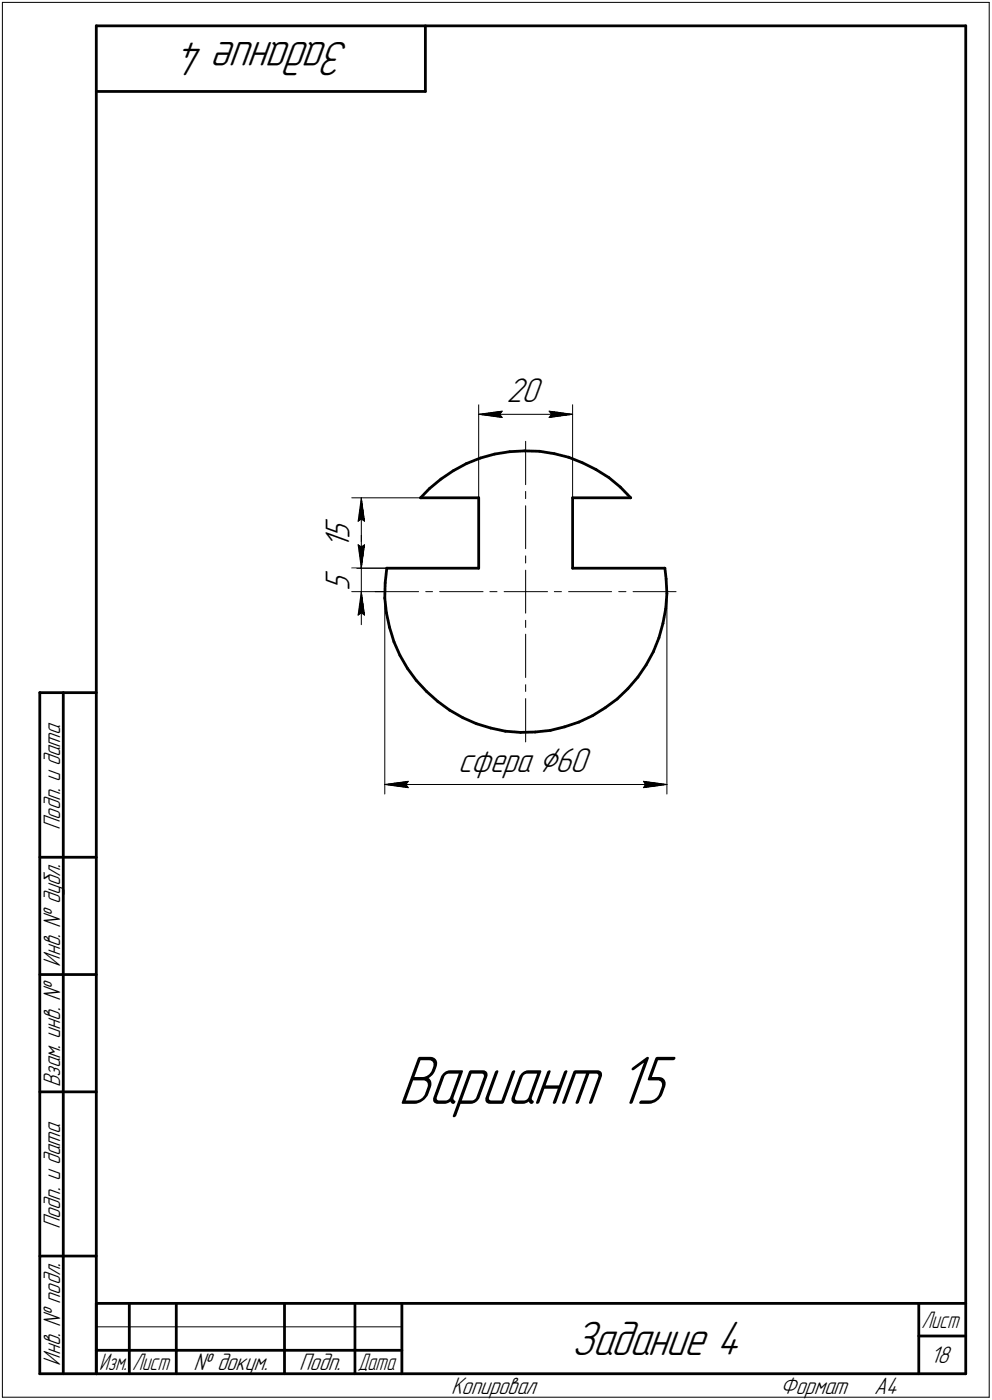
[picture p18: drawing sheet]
<svg xmlns="http://www.w3.org/2000/svg" width="211mm" height="298mm" viewBox="0 0 211 298" stroke-linecap="round" stroke-linejoin="round" font-family="sans-serif">
<defs><g id="words">
<text font-size="15.6" x="84.7" y="235">Вариант 15</text>
<g font-size="10.9">
<text x="74.4" y="9" transform="rotate(-180 74.4 9)">Задание 4</text>
<text x="121.6" y="288.5">Задание 4</text>
</g>
<g font-size="7.8">
<text x="107.8" y="85.7">20</text>
<text x="74.3" y="116.8" transform="rotate(-90 74.3 116.8)">1</text>
<text x="74.3" y="114.7" transform="rotate(-90 74.3 114.7)">5</text>
<text x="74.3" y="125.8" transform="rotate(-90 74.3 125.8)">5</text>
<text x="97.5" y="164.5">сфера Ç60</text>
</g>
<g font-size="5.4">
<text x="12.8" y="176.7" transform="rotate(-90 12.8 176.7)">Подп. и дата</text>
<text x="12.8" y="205.8" transform="rotate(-90 12.8 205.8)">Инв. № дубл.</text>
<text x="12.8" y="231.6" transform="rotate(-90 12.8 231.6)">Взам. инв. №</text>
<text x="12.8" y="261.7" transform="rotate(-90 12.8 261.7)">Подп. и дата</text>
<text x="12.8" y="290.8" transform="rotate(-90 12.8 290.8)">Инв. № подл.</text>
<text x="41.2" y="291.8">№ докум.</text>
<text x="63.6" y="291.8">Подп.</text>
<text x="198" y="290.3">18</text>
<text x="96" y="296.8">Копировал</text>
<text x="166" y="296.8">Формат</text>
<text x="186" y="296.8">A4</text>
</g>
<g font-size="5.3">
<text x="196.1" y="282.8">Лист</text>
<text x="21.1" y="291.8">Изм.</text>
<text x="28.1" y="291.8">Лист</text>
<text x="76.1" y="291.8">Дата</text>
</g>
</g></defs>
<g fill="none" stroke="#000" stroke-width=".59">
<path d="M20.5 5.5v287zM20.5 5.5h185zM20.5 19.5h70zM90.5 5.5v14zM205.5 5.5v287zM99.2 98.7l3-1.2zM102.2 97.5l3-.8zM105.2 96.7l3.3-.5zM108.5 96.2l3.1-.2zM111.6 96l3.2 .1zM114.8 96.1l3.1 .5zM117.9 96.6l3.1 .8z"/>
<path d="M121 97.4l3 1.2zM124 98.6l2.8 1.4zM126.8 100l2.7 1.7zM89.5 106h12.4zM91.4 104.1l2.4-2.1zM91.4 104.1l-1.9 1.9zM93.8 102l2.6-1.8zM96.4 100.2l2.8-1.5zM101.9 106v15zM121.8 106h12.4zM121.8 106v15zM129.5 101.7l2.5 2z"/>
<path d="M132 103.7l2.2 2.3zM81.9 127.3l.3 3.2zM82 124.1l-.1 3.2zM82.2 130.5l.7 3.1zM82.3 121h19.6zM82.3 121l-.3 3.1zM82.9 133.6l.9 3.1zM83.8 136.7l1.3 2.8zM85.1 139.5l1.6 2.8zM121.8 121h19.7zM139 138.8l-1.5 2.8zM140.2 135.8l-1.2 3z"/>
<path d="M141.1 132.8l-.9 3zM141.5 121l.2 2.3zM141.6 129.6l-.5 3.2zM141.7 123.3l.2 3.1zM141.9 126.4l-.3 3.2zM8.5 147.5v145zM8.5 147.5h12zM13.5 147.5v145zM86.7 142.3l1.9 2.6zM88.6 144.9l2.2 2.3zM90.8 147.2l2.3 2.2zM93.1 149.4l2.6 1.8z"/>
<path d="M95.7 151.2l2.8 1.6zM98.5 152.8l2.8 1.3zM101.3 154.1l3.1 .9zM104.4 155l3.1 .7zM107.5 155.7l3.2 .3zM110.7 156l3.2-.1zM113.9 155.9l3.2-.4zM117.1 155.5l3-.7zM120.1 154.8l3.1-1zM123.2 153.8l2.9-1.4zM126.1 152.4l2.7-1.7zM128.8 150.7l2.5-1.9z"/>
<path d="M131.3 148.8l2.3-2.2zM135.7 144.2l-2.1 2.4zM137.5 141.6l-1.8 2.6zM8.5 182.5h12zM8.5 207.5h12zM8.5 232.5h12zM8.5 267.5h12zM20.5 277.5h185zM20.5 277.5v15zM27.5 277.5v15zM37.5 277.5v15zM60.5 277.5v15z"/>
<path d="M75.5 277.5v15zM85.5 277.5v15zM195.5 277.5v15zM8.5 292.5h12zM20.5 292.5h185zM20.5 287.5h7zM27.5 287.5h10zM37.5 287.5h23zM60.5 287.5h15zM75.5 287.5h10zM195.5 284.5h10z"/>
</g>
<g fill="none" stroke="#000" stroke-width=".21">
<path d="M.5 .5v297zM.5 .5h210zM210.5 .5v297zM101.9 86.2v19.8zM101.9 88.2l4.9-.7zM101.9 88.2l4.9 .7zM101.9 88.2h19.9zM106.3 88.2l.5 .7zM106.8 87.5l-.5 .7zM111.8 94v9.2zM116.8 88.9l5-.7zM116.8 87.5l.5 .7z"/>
<path d="M116.8 87.5l5 .7zM117.3 88.2l-.5 .7zM121.8 86.2v19.8zM74.8 106h14.7zM76.2 116l.7 .5zM76.2 116l.7 5zM76.2 111l.7-.5zM76.9 116.5l.7-.5zM76.9 114v7zM76.9 106l.7 5zM76.9 110.5l.7 .5zM76.9 106l-.7 5z"/>
<path d="M76.9 106v15zM77.6 116l-.7 5zM111.8 104.6v1.6zM111.8 107.7v9.1zM111.8 118.4v1.5zM74.8 126h7.1zM74.8 121h7.5zM76.2 131l.7-.5zM76.9 126l-.7 5zM76.9 130.5l.7 .5zM76.9 126l.7 5zM76.9 126v7z"/>
<path d="M76.9 121v5zM79.8 126h9.3zM81.9 126v43.1zM90.6 126h1.4zM93.6 126h9.2zM104.2 126h1.5zM107.3 126h4.5zM111.8 126h4.7zM111.8 135v9.3zM111.8 132.1v1.5zM111.8 126v4.6zM111.8 121.4v4.6z"/>
<path d="M117.9 126h1.6zM121 126h9.1zM131.7 126h1.5zM134.7 126h9.1zM141.9 126v43.1zM111.8 148.8v9.2zM111.8 145.8v1.4zM81.9 167l5-.6zM81.9 167l5 .7zM81.9 167h60zM86.4 167l.5 .7zM86.9 166.4l-.5 .6z"/>
<path d="M136.9 167.7l5-.7zM136.9 166.4l.4 .6zM136.9 166.4l5 .6zM137.3 167l-.4 .7zM.5 297.5h210zM20.5 282.5h65z"/>
</g>
<g fill="#fff" stroke="#fff" stroke-width=".21">
<path d="M84.7 223.9h59.7zM84.7 223.9h59.7zM84.7 224h59.7zM84.7 224.1h59.7zM84.7 224.2h59.7zM84.7 224.3h59.7zM84.7 224.4h59.7zM84.7 224.5h59.7zM84.7 224.5h59.7zM84.7 224.6h59.7zM84.7 224.7h59.7zM84.7 224.8h59.7zM84.7 224.9h59.7zM84.7 225h59.7zM84.7 225h59.7zM84.7 225.1h59.7zM84.7 225.2h59.7zM84.7 225.3h59.7zM84.7 225.4h59.7zM84.7 225.5h59.7zM84.7 225.6h59.7zM84.7 225.6h59.7zM84.7 225.7h59.7zM84.7 225.8h59.7zM84.7 225.9h59.7zM84.7 226h59.7zM84.7 226.1h59.7zM84.7 226.1h59.7zM84.7 226.2h59.7zM84.7 226.3h59.7zM84.7 226.4h59.7zM84.7 226.5h59.7zM84.7 226.6h59.7zM84.7 226.7h59.7zM84.7 226.7h59.7zM84.7 226.8h59.7zM84.7 226.9h59.7zM84.7 227h59.7zM84.7 227.1h59.7zM84.7 227.2h59.7zM84.7 227.2h59.7zM84.7 227.3h59.7zM84.7 227.4h59.7zM84.7 227.5h59.7zM84.7 227.6h59.7zM84.7 227.7h59.7zM84.7 227.8h59.7zM84.7 227.8h59.7zM84.7 227.9h59.7zM84.7 228h59.7zM84.7 228.1h59.7zM84.7 228.2h59.7zM84.7 228.3h59.7zM84.7 228.3h59.7zM84.7 228.4h59.7zM84.7 228.5h59.7zM84.7 228.6h59.7zM84.7 228.7h59.7zM84.7 228.8h59.7zM84.7 228.9h59.7zM84.7 228.9h59.7zM84.7 229h59.7zM84.7 229.1h59.7zM84.7 229.2h59.7zM84.7 229.3h59.7zM84.7 229.4h59.7zM84.7 229.4h59.7zM84.7 229.5h59.7zM84.7 229.6h59.7zM84.7 229.7h59.7zM84.7 229.8h59.7zM84.7 229.9h59.7zM84.7 230h59.7zM84.7 230h59.7zM84.7 230.1h59.7zM84.7 230.2h59.7zM84.7 230.3h59.7zM84.7 230.4h59.7zM84.7 230.5h59.7zM84.7 230.5h59.7zM84.7 230.6h59.7zM84.7 230.7h59.7zM84.7 230.8h59.7zM84.7 230.9h59.7zM84.7 231h59.7zM84.7 231.1h59.7zM84.7 231.1h59.7zM84.7 231.2h59.7zM84.7 231.3h59.7zM84.7 231.4h59.7zM84.7 231.5h59.7zM84.7 231.6h59.7zM84.7 231.6h59.7zM84.7 231.7h59.7zM84.7 231.8h59.7zM84.7 231.9h59.7zM84.7 232h59.7zM84.7 232.1h59.7zM84.7 232.2h59.7zM84.7 232.2h59.7zM84.7 232.3h59.7zM84.7 232.4h59.7zM84.7 232.5h59.7zM84.7 232.6h59.7zM84.7 232.7h59.7zM84.7 232.7h59.7zM84.7 232.8h59.7zM84.7 232.9h59.7zM84.7 233h59.7zM84.7 233.1h59.7zM84.7 233.2h59.7zM84.7 233.3h59.7zM84.7 233.3h59.7zM84.7 233.4h59.7zM84.7 233.5h59.7zM84.7 233.6h59.7zM84.7 233.7h59.7zM84.7 233.8h59.7zM84.7 233.8h59.7zM84.7 233.9h59.7zM84.7 234h59.7zM84.7 234.1h59.7zM84.7 234.2h59.7zM84.7 234.3h59.7zM84.7 234.4h59.7zM84.7 234.4h59.7zM84.7 234.5h59.7zM84.7 234.6h59.7zM84.7 234.7h59.7zM84.7 234.8h59.7zM84.7 234.9h59.7zM84.7 234.9h59.7zM84.7 235h59.7zM84.7 235.1h59.7zM84.7 235.2h59.7zM84.7 235.3h59.7zM84.7 235.4h59.7zM84.7 235.5h59.7zM84.7 235.5h59.7zM84.7 235.6h59.7zM84.7 235.7h59.7zM84.7 235.8h59.7zM84.7 235.9h59.7zM84.7 236h59.7zM84.7 236.1h59.7zM84.7 236.1h59.7zM84.7 236.2h59.7zM84.7 236.3h59.7zM84.7 236.4h59.7zM84.7 236.5h59.7zM84.7 236.6h59.7zM84.7 236.6h59.7zM84.7 236.7h59.7zM84.7 236.8h59.7zM84.7 236.9h59.7zM84.7 237h59.7zM84.7 237.1h59.7zM84.7 237.2h59.7zM84.7 237.2h59.7zM84.7 237.3h59.7zM84.7 237.4h59.7zM84.7 237.5h59.7zM84.7 237.6h59.7zM84.7 237.7h59.7zM84.7 237.7h59.7zM84.7 237.8h59.7zM84.7 237.9h59.7zM84.7 238h59.7z"/>
<path d="M68.7 121.2h7.2zM68.7 121.2h7.2zM68.7 121.3h7.2zM68.7 121.4h7.2zM68.7 121.5h7.2zM68.7 121.6h7.2zM68.7 121.7h7.2zM68.7 121.8h7.2zM68.7 121.8h7.2zM68.7 121.9h7.2zM68.7 122h7.2zM68.7 122.1h7.2zM68.7 122.2h7.2zM68.7 122.3h7.2zM68.7 122.3h7.2zM68.7 122.4h7.2zM68.7 122.5h7.2zM68.7 122.6h7.2zM68.7 122.7h7.2zM68.7 122.8h7.2zM68.7 122.9h7.2zM68.7 122.9h7.2zM68.7 123h7.2zM68.7 123.1h7.2zM68.7 123.2h7.2zM68.7 123.3h7.2zM68.7 123.4h7.2zM68.7 123.4h7.2zM68.7 123.5h7.2zM68.7 123.6h7.2zM68.7 123.7h7.2zM68.7 123.8h7.2zM68.7 123.9h7.2zM68.7 124h7.2zM68.7 124h7.2zM68.7 124.1h7.2zM68.7 124.2h7.2zM68.7 124.3h7.2zM68.7 124.4h7.2zM68.7 124.5h7.2zM68.7 124.5h7.2zM68.7 124.6h7.2zM68.7 124.7h7.2zM68.7 124.8h7.2zM68.7 124.9h7.2zM68.7 125h7.2zM68.7 125.1h7.2zM68.7 125.1h7.2zM68.7 125.2h7.2zM68.7 125.3h7.2zM68.7 125.4h7.2zM68.7 125.5h7.2zM68.7 125.6h7.2zM68.7 125.6h7.2zM68.7 125.7h7.2z"/>
<path d="M76.8 126.2h.2zM76.8 126.3h.2zM76.7 126.4h.4zM76.7 126.5h.4zM76.6 126.6h.5zM76.6 126.7h.6zM76.6 126.7h.6zM76.5 126.8h.8zM76.5 126.9h.8zM76.5 127h.9zM76.5 127.1h.9zM76.4 127.2h1zM76.4 127.3h1.1zM76.4 127.3h1.1zM76.3 127.4h1.3zM76.3 127.5h1.3zM76.2 127.6h1.4zM76.2 127.7h1.4zM76.1 127.8h1.5zM76.1 127.8h1.6zM76.1 127.9h1.6zM76.1 128h1.6zM76.1 128.1h1.6zM76.1 128.2h1.6zM76.1 128.3h1.6zM76.1 128.4h1.6zM76 128.4h1.7zM76 128.5h1.8zM76 128.6h1.8zM76 128.7h1.8zM76 128.8h1.8zM76 128.9h1.8zM76 128.9h1.8zM75.9 129h1.9zM75.9 129.1h1.9zM75.9 129.2h1.9zM75.9 129.3h2zM75.9 129.4h2zM75.9 129.5h2zM75.9 129.5h2zM75.9 129.6h2zM75.9 129.7h2zM75.9 129.8h2zM75.9 129.9h2zM75.9 130h2zM75.9 130h2.1zM75.9 130.1h2.1zM75.9 130.2h2.1zM75.8 130.3h2.2zM75.8 130.4h2.2zM75.8 130.5h2.2zM75.8 130.6h2.2zM75.8 130.6h2.2zM75.8 130.7h2.2zM75.8 130.8h2.3zM75.7 130.9h2.4zM75.7 131h2.4zM75.7 131.1h2.4zM75.7 131.1h2.4zM75.7 131.2h2.4zM75.7 131.3h2.4zM75.7 131.4h2.4z"/>
<path d="M75.6 115.5h2.5zM75.7 115.6h2.4zM75.7 115.7h2.4zM75.7 115.7h2.4zM75.7 115.8h2.4zM75.7 115.9h2.4zM75.7 116h2.4zM75.7 116.1h2.4zM75.8 116.2h2.3zM75.8 116.2h2.2zM75.8 116.3h2.2zM75.8 116.4h2.2zM75.8 116.5h2.2zM75.8 116.6h2.2zM75.8 116.7h2.2zM75.9 116.8h2.1zM75.9 116.8h2.1zM75.9 116.9h2.1zM75.9 117h2zM75.9 117.1h2zM75.9 117.2h2zM75.9 117.3h2zM75.9 117.3h2zM75.9 117.4h2zM75.9 117.5h2zM75.9 117.6h2zM75.9 117.7h2zM75.9 117.8h1.9zM75.9 117.9h1.9zM75.9 117.9h1.9zM76 118h1.8zM76 118.1h1.8zM76 118.2h1.8zM76 118.3h1.8zM76 118.4h1.8zM76 118.4h1.8zM76 118.5h1.7zM76.1 118.6h1.6zM76.1 118.7h1.6zM76.1 118.8h1.6zM76.1 118.9h1.6zM76.1 119h1.6zM76.1 119h1.6zM76.1 119.1h1.6zM76.1 119.2h1.5zM76.2 119.3h1.4zM76.2 119.4h1.4zM76.3 119.5h1.3zM76.3 119.5h1.3zM76.4 119.6h1.1zM76.4 119.7h1.1zM76.4 119.8h1zM76.5 119.9h.9zM76.5 120h.9zM76.5 120.1h.8zM76.5 120.1h.8zM76.6 120.2h.6zM76.6 120.3h.6zM76.6 120.4h.5zM76.7 120.5h.4zM76.7 120.6h.4zM76.8 120.6h.2zM76.8 120.7h.2z"/>
<path d="M68.7 110.2h7.2zM68.7 110.2h7.2zM68.7 110.3h7.2zM68.7 110.4h7.2zM68.7 110.5h7.2zM68.7 110.6h7.2zM68.7 110.7h7.2zM68.7 110.7h7.2zM68.7 110.8h7.2zM68.7 110.9h7.2zM68.7 111h7.2zM68.7 111.1h7.2zM68.7 111.2h7.2zM68.7 111.3h7.2zM68.7 111.3h7.2zM68.7 111.4h7.2zM68.7 111.5h7.2zM68.7 111.6h7.2zM68.7 111.7h7.2zM68.7 111.8h7.2zM68.7 111.8h7.2zM68.7 111.9h7.2zM68.7 112h7.2zM68.7 112.1h7.2zM68.7 112.2h7.2zM68.7 112.3h7.2zM68.7 112.4h7.2zM68.7 112.4h7.2zM68.7 112.5h7.2zM68.7 112.6h7.2zM68.7 112.7h7.2zM68.7 112.8h7.2zM68.7 112.9h7.2zM68.7 112.9h7.2zM68.7 113h7.2zM68.7 113.1h7.2zM68.7 113.2h7.2zM68.7 113.3h7.2zM68.7 113.4h7.2zM68.7 113.5h7.2zM68.7 113.5h7.2zM68.7 113.6h7.2zM68.7 113.7h7.2zM68.7 113.8h7.2zM68.7 113.9h7.2zM68.7 114h7.2zM68.7 114h7.2zM68.7 114.1h7.2zM68.7 114.2h7.2zM68.7 114.3h7.2zM68.7 114.4h7.2zM68.7 114.5h7.2zM68.7 114.6h7.2zM68.7 114.6h7.2zM68.7 114.7h7.2zM68.7 114.8h7.2zM68.7 114.9h7.2zM68.7 115h7.2zM68.7 115.1h7.2zM68.7 115.1h7.2zM68.7 115.2h7.2zM68.7 115.3h7.2zM68.7 115.4h7.2zM68.7 115.5h7.2zM68.7 115.6h7.2zM68.7 115.7h7.2zM68.7 115.7h7.2zM68.7 115.8h7.2zM68.7 115.9h7.2zM68.7 116h7.2zM68.7 116.1h7.2zM68.7 116.2h7.2zM68.7 116.2h7.2zM68.7 116.3h7.2zM68.7 116.4h7.2zM68.7 116.5h7.2zM68.7 116.6h7.2zM68.7 116.7h7.2zM68.7 116.8h7.2z"/>
<path d="M75.6 115.5h2.5zM75.7 115.6h2.4zM75.7 115.7h2.4zM75.7 115.7h2.4zM75.7 115.8h2.4zM75.7 115.9h2.4zM75.7 116h2.4zM75.7 116.1h2.4zM75.8 116.2h2.3zM75.8 116.2h2.2zM75.8 116.3h2.2zM75.8 116.4h2.2zM75.8 116.5h2.2zM75.8 116.6h2.2zM75.8 116.7h2.2zM75.9 116.8h2.1zM75.9 116.8h2.1zM75.9 116.9h2.1zM75.9 117h2zM75.9 117.1h2zM75.9 117.2h2zM75.9 117.3h2zM75.9 117.3h2zM75.9 117.4h2zM75.9 117.5h2zM75.9 117.6h2zM75.9 117.7h2zM75.9 117.8h1.9zM75.9 117.9h1.9zM75.9 117.9h1.9zM76 118h1.8zM76 118.1h1.8zM76 118.2h1.8zM76 118.3h1.8zM76 118.4h1.8zM76 118.4h1.8zM76 118.5h1.7zM76.1 118.6h1.6zM76.1 118.7h1.6zM76.1 118.8h1.6zM76.1 118.9h1.6zM76.1 119h1.6zM76.1 119h1.6zM76.1 119.1h1.6zM76.1 119.2h1.5zM76.2 119.3h1.4zM76.2 119.4h1.4zM76.3 119.5h1.3zM76.3 119.5h1.3zM76.4 119.6h1.1zM76.4 119.7h1.1zM76.4 119.8h1zM76.5 119.9h.9zM76.5 120h.9zM76.5 120.1h.8zM76.5 120.1h.8zM76.6 120.2h.6zM76.6 120.3h.6zM76.6 120.4h.5zM76.7 120.5h.4zM76.7 120.6h.4zM76.8 120.6h.2zM76.8 120.7h.2z"/>
<path d="M76.8 106.3h.2zM76.8 106.3h.2zM76.7 106.4h.4zM76.7 106.5h.4zM76.6 106.6h.5zM76.6 106.7h.6zM76.6 106.8h.6zM76.5 106.8h.8zM76.5 106.9h.8zM76.5 107h.9zM76.5 107.1h.9zM76.4 107.2h1zM76.4 107.3h1.1zM76.4 107.4h1.1zM76.3 107.4h1.3zM76.3 107.5h1.3zM76.2 107.6h1.4zM76.2 107.7h1.4zM76.1 107.8h1.5zM76.1 107.9h1.6zM76.1 107.9h1.6zM76.1 108h1.6zM76.1 108.1h1.6zM76.1 108.2h1.6zM76.1 108.3h1.6zM76.1 108.4h1.6zM76 108.5h1.7zM76 108.5h1.8zM76 108.6h1.8zM76 108.7h1.8zM76 108.8h1.8zM76 108.9h1.8zM76 109h1.8zM75.9 109.1h1.9zM75.9 109.1h1.9zM75.9 109.2h1.9zM75.9 109.3h2zM75.9 109.4h2zM75.9 109.5h2zM75.9 109.6h2zM75.9 109.6h2zM75.9 109.7h2zM75.9 109.8h2zM75.9 109.9h2zM75.9 110h2zM75.9 110.1h2.1zM75.9 110.2h2.1zM75.9 110.2h2.1zM75.8 110.3h2.2zM75.8 110.4h2.2zM75.8 110.5h2.2zM75.8 110.6h2.2zM75.8 110.7h2.2zM75.8 110.7h2.2zM75.8 110.8h2.3zM75.7 110.9h2.4zM75.7 111h2.4zM75.7 111.1h2.4zM75.7 111.2h2.4zM75.7 111.3h2.4zM75.7 111.3h2.4zM75.7 111.4h2.4z"/>
<path d="M107.8 80.1h8.2zM107.8 80.2h8.2zM107.8 80.3h8.2zM107.8 80.3h8.2zM107.8 80.4h8.2zM107.8 80.5h8.2zM107.8 80.6h8.2zM107.8 80.7h8.2zM107.8 80.8h8.2zM107.8 80.9h8.2zM107.8 80.9h8.2zM107.8 81h8.2zM107.8 81.1h8.2zM107.8 81.2h8.2zM107.8 81.3h8.2zM107.8 81.4h8.2zM107.8 81.4h8.2zM107.8 81.5h8.2zM107.8 81.6h8.2zM107.8 81.7h8.2zM107.8 81.8h8.2zM107.8 81.9h8.2zM107.8 82h8.2zM107.8 82h8.2zM107.8 82.1h8.2zM107.8 82.2h8.2zM107.8 82.3h8.2zM107.8 82.4h8.2zM107.8 82.5h8.2zM107.8 82.5h8.2zM107.8 82.6h8.2zM107.8 82.7h8.2zM107.8 82.8h8.2zM107.8 82.9h8.2zM107.8 83h8.2zM107.8 83.1h8.2zM107.8 83.1h8.2zM107.8 83.2h8.2zM107.8 83.3h8.2zM107.8 83.4h8.2zM107.8 83.5h8.2zM107.8 83.6h8.2zM107.8 83.7h8.2zM107.8 83.7h8.2zM107.8 83.8h8.2zM107.8 83.9h8.2zM107.8 84h8.2zM107.8 84.1h8.2zM107.8 84.2h8.2zM107.8 84.2h8.2zM107.8 84.3h8.2zM107.8 84.4h8.2zM107.8 84.5h8.2zM107.8 84.6h8.2zM107.8 84.7h8.2zM107.8 84.8h8.2zM107.8 84.8h8.2zM107.8 84.9h8.2zM107.8 85h8.2zM107.8 85.1h8.2zM107.8 85.2h8.2zM107.8 85.3h8.2zM107.8 85.3h8.2zM107.8 85.4h8.2zM107.8 85.5h8.2zM107.8 85.6h8.2zM107.8 85.7h8.2zM107.8 85.8h8.2zM107.8 85.9h8.2zM107.8 85.9h8.2zM107.8 86h8.2zM107.8 86.1h8.2zM107.8 86.2h8.2zM107.8 86.3h8.2zM107.8 86.4h8.2zM107.8 86.4h8.2zM107.8 86.5h8.2zM107.8 86.6h8.2zM107.8 86.7h8.2zM107.8 86.8h8.2zM107.8 86.9h8.2zM107.8 87h8.2zM107.8 87h8.2zM107.8 87.1h8.2z"/>
<path d="M106.8 87h.6zM106.2 87.1h1.2zM105.5 87.2h1.9zM104.9 87.3h2.5zM104.3 87.4h3.1zM103.6 87.5h3.8zM103.5 87.5h3.9zM103.3 87.6h4.1zM103 87.7h4.4zM102.9 87.8h4.5zM102.7 87.9h4.7zM102.4 88h5zM102.3 88.1h5.1zM102.1 88.1h5.3zM101.9 88.2h5.5zM102.1 88.3h5.3zM102.3 88.4h5.1zM102.4 88.5h5zM102.7 88.6h4.7zM102.9 88.6h4.5zM103 88.7h4.4zM103.3 88.8h4.1zM103.5 88.9h3.9zM103.6 89h3.8zM104.4 89.1h3zM105.2 89.2h2.2zM105.9 89.2h1.5zM106.7 89.3h.7z"/>
<path d="M116.3 87h.7zM116.3 87.1h1.3zM116.3 87.2h1.9zM116.3 87.3h2.6zM116.3 87.4h3.2zM116.3 87.5h3.8zM116.3 87.5h4zM116.3 87.6h4.2zM116.3 87.7h4.3zM116.3 87.8h4.6zM116.3 87.9h4.8zM116.3 88h4.9zM116.3 88.1h5.2zM116.3 88.1h5.4zM116.3 88.2h5.5zM116.3 88.3h5.4zM116.3 88.4h5.2zM116.3 88.5h4.9zM116.3 88.6h4.8zM116.3 88.6h4.6zM116.3 88.7h4.3zM116.3 88.8h4.2zM116.3 88.9h4zM116.3 89h3.8zM116.3 89.1h3.1zM116.3 89.2h2.3zM116.3 89.2h1.6zM116.3 89.3h.8z"/>
<path d="M97.5 158.7h28.7zM97.5 158.8h28.7zM97.5 158.9h28.7zM97.5 159h28.7zM97.5 159.1h28.7zM97.5 159.2h28.7zM97.5 159.3h28.7zM97.5 159.3h28.7zM97.5 159.4h28.7zM97.5 159.5h28.7zM97.5 159.6h28.7zM97.5 159.7h28.7zM97.5 159.8h28.7zM97.5 159.9h28.7zM97.5 159.9h28.7zM97.5 160h28.7zM97.5 160.1h28.7zM97.5 160.2h28.7zM97.5 160.3h28.7zM97.5 160.4h28.7zM97.5 160.4h28.7zM97.5 160.5h28.7zM97.5 160.6h28.7zM97.5 160.7h28.7zM97.5 160.8h28.7zM97.5 160.9h28.7zM97.5 161h28.7zM97.5 161h28.7zM97.5 161.1h28.7zM97.5 161.2h28.7zM97.5 161.3h28.7zM97.5 161.4h28.7zM97.5 161.5h28.7zM97.5 161.5h28.7zM97.5 161.6h28.7zM97.5 161.7h28.7zM97.5 161.8h28.7zM97.5 161.9h28.7zM97.5 162h28.7zM97.5 162.1h28.7zM97.5 162.1h28.7zM97.5 162.2h28.7zM97.5 162.3h28.7zM97.5 162.4h28.7zM97.5 162.5h28.7zM97.5 162.6h28.7zM97.5 162.6h28.7zM97.5 162.7h28.7zM97.5 162.8h28.7zM97.5 162.9h28.7zM97.5 163h28.7zM97.5 163.1h28.7zM97.5 163.2h28.7zM97.5 163.2h28.7zM97.5 163.3h28.7zM97.5 163.4h28.7zM97.5 163.5h28.7zM97.5 163.6h28.7zM97.5 163.7h28.7zM97.5 163.7h28.7zM97.5 163.8h28.7zM97.5 163.9h28.7zM97.5 164h28.7zM97.5 164.1h28.7zM97.5 164.2h28.7zM97.5 164.3h28.7zM97.5 164.3h28.7zM97.5 164.4h28.7zM97.5 164.5h28.7zM97.5 164.6h28.7zM97.5 164.7h28.7zM97.5 164.8h28.7zM97.5 164.8h28.7zM97.5 164.9h28.7zM97.5 165h28.7zM97.5 165.1h28.7zM97.5 165.2h28.7zM97.5 165.3h28.7zM97.5 165.4h28.7zM97.5 165.4h28.7zM97.5 165.5h28.7zM97.5 165.6h28.7zM97.5 165.7h28.7zM97.5 165.8h28.7zM97.5 165.9h28.7zM97.5 165.9h28.7z"/>
<path d="M86.7 165.9h.7zM85.9 166h1.5zM85.2 166.1h2.2zM84.4 166.2h3zM83.7 166.3h3.7zM83.5 166.4h3.9zM83.3 166.5h4.1zM83.1 166.5h4.3zM82.9 166.6h4.5zM82.7 166.7h4.7zM82.5 166.8h4.9zM82.3 166.9h5.1zM82.1 167h5.3zM81.9 167h5.5zM82.1 167.1h5.3zM82.3 167.2h5.1zM82.5 167.3h4.9zM82.7 167.4h4.7zM82.9 167.5h4.5zM83.1 167.6h4.3zM83.3 167.6h4.1zM83.5 167.7h3.9zM83.7 167.8h3.7zM84.3 167.9h3.1zM84.9 168h2.5zM85.5 168.1h1.9zM86.2 168.1h1.2zM86.8 168.2h.6z"/>
<path d="M136.4 165.9h.8zM136.4 166h1.5zM136.4 166.1h2.3zM136.4 166.2h3zM136.4 166.3h3.7zM136.4 166.4h4zM136.4 166.5h4.1zM136.4 166.5h4.3zM136.4 166.6h4.6zM136.4 166.7h4.7zM136.4 166.8h4.9zM136.4 166.9h5.2zM136.4 167h5.3zM136.4 167h5.5zM136.4 167.1h5.3zM136.4 167.2h5.2zM136.4 167.3h4.9zM136.4 167.4h4.7zM136.4 167.5h4.6zM136.4 167.6h4.3zM136.4 167.6h4.1zM136.4 167.7h4zM136.4 167.8h3.7zM136.4 167.9h3.1zM136.4 168h2.5zM136.4 168.1h1.9zM136.4 168.1h1.3zM136.4 168.2h.7z"/>
</g>
<g fill="#000" stroke="#000" stroke-width=".21">
<path d="M101.9 88.2h4.4zM102.5 88.3h3.9zM103.1 88.4h3.4zM103.8 88.5h2.8zM104.4 88.6h2.2zM105 88.6h1.7zM105.7 88.7h1.1zM106.3 88.8h.5z"/>
<path d="M106.3 87.6h.5zM105.7 87.7h1.1zM105 87.8h1.7zM104.4 87.9h2.2zM103.8 88h2.8zM103.1 88.1h3.4zM102.5 88.1h3.9z"/>
<path d="M116.9 87.6h.6zM117 87.7h1.1zM117.1 87.8h1.7zM117.1 87.9h2.3zM117.2 88h2.8zM117.3 88.1h3.3zM117.3 88.1h3.9z"/>
<path d="M117.3 88.2h4.5zM117.3 88.3h3.9zM117.3 88.4h3.3zM117.2 88.5h2.8zM117.1 88.6h2.3zM117.1 88.6h1.7zM117 88.7h1.1zM116.9 88.8h.6z"/>
<path d="M76.3 116.2h.2zM76.3 116.2h.2zM76.3 116.3h.4zM76.3 116.4h.5zM76.3 116.5h.6zM76.3 116.6h.6zM76.4 116.7h.5zM76.4 116.8h.5zM76.4 116.8h.5zM76.4 116.9h.5zM76.4 117h.5zM76.4 117.1h.5zM76.4 117.2h.5zM76.5 117.3h.4zM76.5 117.3h.4zM76.5 117.4h.4zM76.5 117.5h.4zM76.5 117.6h.4zM76.5 117.7h.4zM76.5 117.8h.4zM76.5 117.9h.4zM76.5 117.9h.4zM76.5 118h.4zM76.5 118.1h.4zM76.5 118.2h.4zM76.5 118.3h.4zM76.5 118.4h.4zM76.5 118.4h.4zM76.6 118.5h.3zM76.6 118.6h.3zM76.6 118.7h.3zM76.6 118.8h.3zM76.6 118.9h.3zM76.6 119h.3zM76.6 119h.3zM76.7 119.1h.2zM76.7 119.2h.2zM76.7 119.3h.2zM76.7 119.4h.2zM76.7 119.5h.2zM76.7 119.5h.2zM76.7 119.6h.2zM76.7 119.7h.2z"/>
<path d="M76.3 116.2h.2zM76.3 116.2h.2zM76.3 116.3h.4zM76.3 116.4h.5zM76.3 116.5h.6zM76.3 116.6h.6zM76.4 116.7h.5zM76.4 116.8h.5zM76.4 116.8h.5zM76.4 116.9h.5zM76.4 117h.5zM76.4 117.1h.5zM76.4 117.2h.5zM76.5 117.3h.4zM76.5 117.3h.4zM76.5 117.4h.4zM76.5 117.5h.4zM76.5 117.6h.4zM76.5 117.7h.4zM76.5 117.8h.4zM76.5 117.9h.4zM76.5 117.9h.4zM76.5 118h.4zM76.5 118.1h.4zM76.5 118.2h.4zM76.5 118.3h.4zM76.5 118.4h.4zM76.5 118.4h.4zM76.6 118.5h.3zM76.6 118.6h.3zM76.6 118.7h.3zM76.6 118.8h.3zM76.6 118.9h.3zM76.6 119h.3zM76.6 119h.3zM76.7 119.1h.2zM76.7 119.2h.2zM76.7 119.3h.2zM76.7 119.4h.2zM76.7 119.5h.2zM76.7 119.5h.2zM76.7 119.6h.2zM76.7 119.7h.2z"/>
<path d="M76.7 107.3h.2zM76.7 107.4h.2zM76.7 107.4h.2zM76.7 107.5h.2zM76.7 107.6h.2zM76.7 107.7h.2zM76.7 107.8h.2zM76.7 107.9h.2zM76.6 107.9h.3zM76.6 108h.3zM76.6 108.1h.3zM76.6 108.2h.3zM76.6 108.3h.3zM76.6 108.4h.3zM76.6 108.5h.3zM76.5 108.5h.4zM76.5 108.6h.4zM76.5 108.7h.4zM76.5 108.8h.4zM76.5 108.9h.4zM76.5 109h.4zM76.5 109.1h.4zM76.5 109.1h.4zM76.5 109.2h.4zM76.5 109.3h.4zM76.5 109.4h.4zM76.5 109.5h.4zM76.5 109.6h.4zM76.5 109.6h.4zM76.5 109.7h.4zM76.4 109.8h.5zM76.4 109.9h.5zM76.4 110h.5zM76.4 110.1h.5zM76.4 110.2h.5zM76.4 110.2h.5zM76.4 110.3h.5zM76.3 110.4h.6zM76.3 110.5h.6zM76.3 110.6h.5zM76.3 110.7h.4zM76.3 110.7h.2zM76.3 110.8h.2z"/>
<path d="M76.9 106.7h.1zM76.9 106.8h.1zM76.9 106.8h.1zM76.9 106.9h.1zM76.9 107h.1zM76.9 107.1h.1zM76.9 107.2h.1zM76.9 107.3h.2zM76.9 107.4h.2zM76.9 107.4h.2zM76.9 107.5h.2zM76.9 107.6h.2zM76.9 107.7h.2zM76.9 107.8h.2zM76.9 107.9h.2zM76.9 107.9h.3zM76.9 108h.3zM76.9 108.1h.3zM76.9 108.2h.3zM76.9 108.3h.3zM76.9 108.4h.3zM76.9 108.5h.3zM76.9 108.5h.4zM76.9 108.6h.4zM76.9 108.7h.4zM76.9 108.8h.4zM76.9 108.9h.4zM76.9 109h.4zM76.9 109.1h.4zM76.9 109.1h.5zM76.9 109.2h.5zM76.9 109.3h.5zM76.9 109.4h.5zM76.9 109.5h.5zM76.9 109.6h.5zM76.9 109.6h.5zM76.9 109.7h.5zM76.9 109.8h.6zM76.9 109.9h.6zM76.9 110h.6zM76.9 110.1h.6zM76.9 110.2h.6zM76.9 110.2h.6zM76.9 110.3h.6zM76.9 110.4h.7zM76.9 110.5h.7zM77 110.6h.6zM77.1 110.7h.5zM77.2 110.7h.4zM77.4 110.8h.2z"/>
<path d="M77.4 116.2h.2zM77.2 116.2h.4zM77.1 116.3h.5zM77 116.4h.6zM76.9 116.5h.7zM76.9 116.6h.7zM76.9 116.7h.6zM76.9 116.8h.6zM76.9 116.8h.6zM76.9 116.9h.6zM76.9 117h.6zM76.9 117.1h.6zM76.9 117.2h.6zM76.9 117.3h.5zM76.9 117.3h.5zM76.9 117.4h.5zM76.9 117.5h.5zM76.9 117.6h.5zM76.9 117.7h.5zM76.9 117.8h.5zM76.9 117.9h.5zM76.9 117.9h.4zM76.9 118h.4zM76.9 118.1h.4zM76.9 118.2h.4zM76.9 118.3h.4zM76.9 118.4h.4zM76.9 118.4h.4zM76.9 118.5h.3zM76.9 118.6h.3zM76.9 118.7h.3zM76.9 118.8h.3zM76.9 118.9h.3zM76.9 119h.3zM76.9 119h.3zM76.9 119.1h.2zM76.9 119.2h.2zM76.9 119.3h.2zM76.9 119.4h.2zM76.9 119.5h.2zM76.9 119.5h.2zM76.9 119.6h.2zM76.9 119.7h.2zM76.9 119.8h.1zM76.9 119.9h.1zM76.9 120h.1zM76.9 120.1h.1zM76.9 120.1h.1zM76.9 120.2h.1zM76.9 120.3h.1z"/>
<path d="M77.4 116.2h.2zM77.2 116.2h.4zM77.1 116.3h.5zM77 116.4h.6zM76.9 116.5h.7zM76.9 116.6h.7zM76.9 116.7h.6zM76.9 116.8h.6zM76.9 116.8h.6zM76.9 116.9h.6zM76.9 117h.6zM76.9 117.1h.6zM76.9 117.2h.6zM76.9 117.3h.5zM76.9 117.3h.5zM76.9 117.4h.5zM76.9 117.5h.5zM76.9 117.6h.5zM76.9 117.7h.5zM76.9 117.8h.5zM76.9 117.9h.5zM76.9 117.9h.4zM76.9 118h.4zM76.9 118.1h.4zM76.9 118.2h.4zM76.9 118.3h.4zM76.9 118.4h.4zM76.9 118.4h.4zM76.9 118.5h.3zM76.9 118.6h.3zM76.9 118.7h.3zM76.9 118.8h.3zM76.9 118.9h.3zM76.9 119h.3zM76.9 119h.3zM76.9 119.1h.2zM76.9 119.2h.2zM76.9 119.3h.2zM76.9 119.4h.2zM76.9 119.5h.2zM76.9 119.5h.2zM76.9 119.6h.2zM76.9 119.7h.2zM76.9 119.8h.1zM76.9 119.9h.1zM76.9 120h.1zM76.9 120.1h.1zM76.9 120.1h.1zM76.9 120.2h.1zM76.9 120.3h.1z"/>
<path d="M76.7 127.3h.2zM76.7 127.3h.2zM76.7 127.4h.2zM76.7 127.5h.2zM76.7 127.6h.2zM76.7 127.7h.2zM76.7 127.8h.2zM76.7 127.8h.2zM76.6 127.9h.3zM76.6 128h.3zM76.6 128.1h.3zM76.6 128.2h.3zM76.6 128.3h.3zM76.6 128.4h.3zM76.6 128.4h.3zM76.5 128.5h.4zM76.5 128.6h.4zM76.5 128.7h.4zM76.5 128.8h.4zM76.5 128.9h.4zM76.5 128.9h.4zM76.5 129h.4zM76.5 129.1h.4zM76.5 129.2h.4zM76.5 129.3h.4zM76.5 129.4h.4zM76.5 129.5h.4zM76.5 129.5h.4zM76.5 129.6h.4zM76.5 129.7h.4zM76.4 129.8h.5zM76.4 129.9h.5zM76.4 130h.5zM76.4 130h.5zM76.4 130.1h.5zM76.4 130.2h.5zM76.4 130.3h.5zM76.3 130.4h.6zM76.3 130.5h.6zM76.3 130.6h.5zM76.3 130.6h.4zM76.3 130.7h.2zM76.3 130.8h.2z"/>
<path d="M76.9 126.7h.1zM76.9 126.7h.1zM76.9 126.8h.1zM76.9 126.9h.1zM76.9 127h.1zM76.9 127.1h.1zM76.9 127.2h.1zM76.9 127.3h.2zM76.9 127.3h.2zM76.9 127.4h.2zM76.9 127.5h.2zM76.9 127.6h.2zM76.9 127.7h.2zM76.9 127.8h.2zM76.9 127.8h.2zM76.9 127.9h.3zM76.9 128h.3zM76.9 128.1h.3zM76.9 128.2h.3zM76.9 128.3h.3zM76.9 128.4h.3zM76.9 128.4h.3zM76.9 128.5h.4zM76.9 128.6h.4zM76.9 128.7h.4zM76.9 128.8h.4zM76.9 128.9h.4zM76.9 128.9h.4zM76.9 129h.4zM76.9 129.1h.5zM76.9 129.2h.5zM76.9 129.3h.5zM76.9 129.4h.5zM76.9 129.5h.5zM76.9 129.5h.5zM76.9 129.6h.5zM76.9 129.7h.5zM76.9 129.8h.6zM76.9 129.9h.6zM76.9 130h.6zM76.9 130h.6zM76.9 130.1h.6zM76.9 130.2h.6zM76.9 130.3h.6zM76.9 130.4h.7zM76.9 130.5h.7zM77 130.6h.6zM77.1 130.6h.5zM77.2 130.7h.4zM77.4 130.8h.2z"/>
<path d="M81.9 167h4.5zM82.5 167.1h3.9zM83.1 167.2h3.4zM83.8 167.3h2.8zM84.4 167.4h2.2zM85 167.5h1.7zM85.7 167.6h1.1zM86.3 167.6h.6z"/>
<path d="M86.3 166.5h.6zM85.7 166.5h1.1zM85 166.6h1.7zM84.4 166.7h2.2zM83.8 166.8h2.8zM83.1 166.9h3.4zM82.5 167h3.9z"/>
<path d="M137 166.5h.6zM137.1 166.5h1.1zM137.1 166.6h1.8zM137.2 166.7h2.2zM137.2 166.8h2.8zM137.2 166.9h3.5zM137.3 167h4z"/>
<path d="M137.3 167h4.6zM137.3 167.1h4zM137.2 167.2h3.5zM137.2 167.3h2.8zM137.2 167.4h2.2zM137.1 167.5h1.8zM137.1 167.6h1.1zM137 167.6h.6z"/>
</g>
<use href="#words"/>
</svg>
